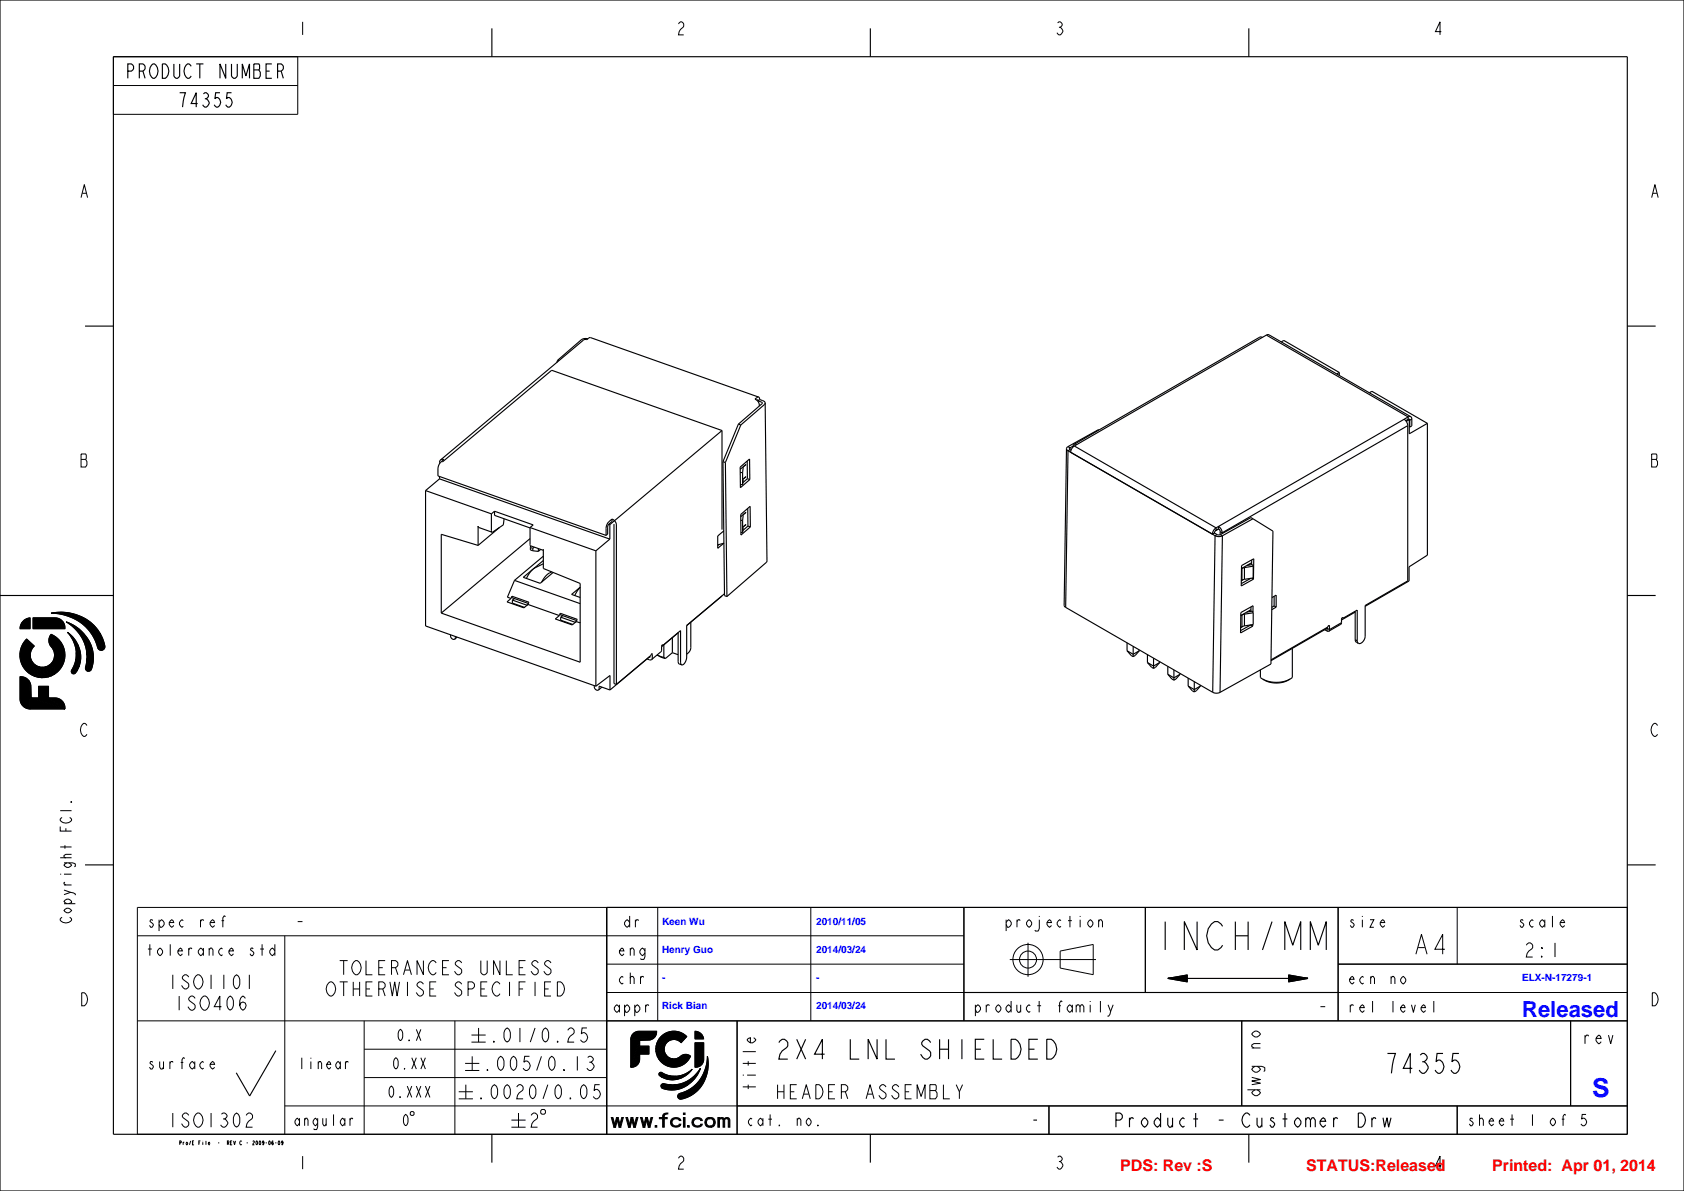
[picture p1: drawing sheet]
<svg xmlns="http://www.w3.org/2000/svg" width="297mm" height="210mm" viewBox="0 0 297 210" stroke-linecap="round" stroke-linejoin="round" font-family="sans-serif">
<defs><g id="words">
<text font-size="4.6" fill="#00f" x="280.8" y="193.4">S</text>
<text font-size="3.9" fill="#00f" x="268.5" y="179.3">Released</text>
<g font-size="2.8" fill="#f00">
<text x="197.6" y="206.5">PDS: Rev :S</text>
<text x="230.4" y="206.5">STATUS:Released</text>
<text x="263.2" y="206.5">Printed: Apr 01, 2014</text>
</g>
<g font-size="1.8" fill="#00f">
<text x="116.8" y="163.1">Keen Wu</text>
<text x="143.9" y="163.1">2010/11/05</text>
<text x="116.8" y="173">-</text>
<text x="116.8" y="168">Henry Guo</text>
<text x="143.9" y="173">-</text>
<text x="143.9" y="168">2014/03/24</text>
<text x="268.5" y="173">ELX-N-17279-1</text>
<text x="116.8" y="177.9">Rick Bian</text>
<text x="143.9" y="177.9">2014/03/24</text>
</g>
</g></defs>
<g fill="none" stroke="#000" stroke-width=".18">
<path d="M20 10h32.5v10.2h-32.5zM20 15.1h32.5M53.4 3.9v2.3M119.7 4.2l.3-.3h.2l.4 .3a.89 .89 0 0 1-.6 1l-.3 1h.9M186.5 4l.3-.1a.53 .53 0 0 1 .5 .5l-.3 .4a.69 .69 0 0 1 .4 .8 .69 .69 0 0 1-.6 .6l-.4-.4M186.8 4.8h.2M254.2 5.6h-1l.8-1.7v2.3M14.3 34.8l.6-2.3 .5 2.3M14.5 34.1h.7M291.3 34.8l.6-2.3 .5 2.3M291.5 34.1h.7M14.3 80h.8l.1 .2-.1 .8 .2 .4v.6l-.2 .3h-.8z"/>
<path d="M14.3 81h.8M291.3 80h.8l.1 .2-.1 .8 .2 .4v.6l-.2 .3h-.8zM291.3 81h.8M3.5 119.3a1.77 1.77 0 0 1 1.6 .7l.2 5a1.76 1.76 0 0 1-1.8-1.8zM3.5 119.3a1.76 1.76 0 0 1 1.9 1.8v2h1.4v-2.1h1.8v2.1a2.42 2.42 0 0 1 2.6 .8l.3 1.1h-6.2a1.76 1.76 0 0 1-1.8-1.8zM4 109.6l.8-.6 .5-.1v2h-1.8l.1-.5zM4.1 109.5l.6-.4 .6-.2v2h-1.8a1.91 1.91 0 0 1 .6-1.4zM4.7 112.7l1.3 1.2-.3 .5-.3 .8-.2 3.6a4 4 0 0 1-.5-6.1zM4.7 112.7l1.3 1.2a2.14 2.14 0 0 0-.1 3.1 2.14 2.14 0 0 0 3 .1 2.14 2.14 0 0 0 .2-3 1.66 1.66 0 0 1-.1-2.3 4 4 0 0 1 1.9 5.7 4 4 0 0 1-5.9 1.1 4 4 0 0 1-.3-5.9zM5.3 115.6v3.2M5.3 115.6l-.1 3.2zM5.4 115.9l.3 .8 .5 2.6-1-.5z"/>
<path d="M5.7 116.7l.7 .6 .4 2.1-.6-.1zM5.8 108.9h3.9a1.75 1.75 0 0 1 1.8 2h-5.7zM6.4 117.3l.5 .3 .5 1.9-.6-.1zM6.9 117.6l.6 .1 .4 1.8h-.5zM7.5 117.7l.6-.1 .4 1.7-.6 .2zM8.1 117.6l.6-.3 .4 1.9-.6 .1zM8.7 117.3l.4-.4 .5 2-.5 .3zM9 108.1a8.2 8.2 0 0 1 8.6 3.5l.3 3.1-.5-.2a8.4 8.4 0 0 0-8.4-6.4zM9 108.1a7.9 7.9 0 0 1 9.5 5.8 .65 .65 0 0 1-.5 .8 .65 .65 0 0 1-.8-.5 8.3 8.3 0 0 0-8.2-6.1zM9 111.8a4 4 0 0 1 .6 7.1v-3.1a3.7 3.7 0 0 0-.9-2.3 1.66 1.66 0 0 1 .3-1.7zM9.6 115.8v3.1l-.5-2zM11.7 109.7a7.2 7.2 0 0 1 3.7 2.8l-.1 3a7.3 7.3 0 0 0-3.6-5.8z"/>
<path d="M11.7 109.7a6.9 6.9 0 0 1 4.6 7.5l-.2 .8a.55 .55 0 0 1-.7 .3 .55 .55 0 0 1-.3-.6 7.1 7.1 0 0 0-3.4-8zM11.9 111.5a5.4 5.4 0 0 1 1.8 2.2l.2 3.9-.4 .7v-3.3a5.8 5.8 0 0 0-1.6-3.5zM11.9 111.5a5 5 0 0 1 1.2 7.3 .42 .42 0 0 1-.4-.1 .42 .42 0 0 1-.1-.5 5.5 5.5 0 0 0-.7-6.7zM13.4 116.3l.1 2-.2 .4a.42 .42 0 0 1-.6 0 .42 .42 0 0 1-.1-.5l.6-1.1zM13.5 115v3.3l-.1-2zM13.7 113.7a4.8 4.8 0 0 1 .2 3.9zM15.3 116.1l.1 2.2-.3-.2v-.3zM15.4 112.5a5.6 5.6 0 0 1 .6 5.7l-.6 .1zM17.6 111.6l.6 1.2 .3 1.1-.1 .5-.5 .3zM5.1 120l.3 .5v2.6l6.1 1.9h-6.2zM5.4 120.5v2.6zM6.8 121h1.8v2.1l2.9 1.9-6.1-1.9h1.4z"/>
<path d="M8.6 123.1h1.1a1.77 1.77 0 0 1 1.8 1.9zM15.3 127.9l-.3-.4a1.2 1.2 0 0 0-.6 2l.4 .3h.2l.3-.3M292.3 127.9l-.3-.4a1.2 1.2 0 0 0-.6 2l.4 .3h.2l.3-.3M10.6 145.7v.8h2M10.6 154.1h.2M10.6 151.2h2M10.6 149.3h2M10.6 142.9h2M11 144.1l-.4 .3a1.06 1.06 0 0 0 1 .7 1.06 1.06 0 0 0 1-.7l-.3-.3M11.3 157.7l1.2-.4 .5 .1 .3 .2v.2M11.3 152.1l1.8 .1 .2 .1v.4l-.2 .1M11.3 159.3h2"/>
<path d="M11.3 156.9l1.2 .4M11.3 156h1.3M11.3 154.1h1.3M11.5 155.5l-.2 .1v.2l.3 .2M11.5 149v.6M11.6 146v.5M11.8 159.3l-.5-.4a.7 .7 0 0 1 .7-.4 .7 .7 0 0 1 .6 .6l-.5 .2M11.8 152.1l-.5 .4a.74 .74 0 0 0 .7 .5 .74 .74 0 0 0 .6-.5l-.5-.4M12.5 141.4l.1-.1zM12.6 150.6h-1l-.3 .2 .2 .4h.1M11 161.7l-.4 .3a1.06 1.06 0 0 0 1 .7 1.06 1.06 0 0 0 1-.7l-.3-.3M11.5 160.3a.72 .72 0 0 1 1.1 .2 .74 .74 0 0 1-.6 .5 .74 .74 0 0 1-.7-.5z"/>
<path d="M14.4 175a.79 .79 0 0 1 .9 .6 1.43 1.43 0 0 1-.4 1.7h-.5zM24.2 160h262.8v40h-262.8zM24.2 165h145.8M50.2 165v35M107 160v40M107 175h180M107 170h63M116 160v20M143 160v20M170 160v20M178.1 169.2h15.2M181.3 166.2v6"/>
<path d="M187 167.7l5.8-1.2v5.4l-5.8-1.2zM202 160v15M236 170h51M236 160v20M257 160v10M291.4 175a.79 .79 0 0 1 .9 .6 1.43 1.43 0 0 1-.4 1.7h-.5zM24.2 180h262.8M50.2 195h236.8M64.2 190h42.8M64.2 185h42.8M64.2 180v20M80.2 180v20"/>
<path d="M111.3 183.2l3.9-.1-.4 .2-2 .1-1.5 4.8zM111.5 182.4l.7-.5 .5-.1h3.1a1.4 1.4 0 0 1-1.4 1.6h-1.6v1.1h1.6v1.4h-1.6a1.82 1.82 0 0 1-.9 2.2l-.6 .1v-5zM111.6 182.3l.4-.3 .5-.2h3.3l-.1 .7-.5 .6-3.9 .1 .1-.5zM112.8 183.4l2-.1zM112.8 183.4v1.1h1.6v1.4h-1.6l-1.5 2.3zM112.8 185.9v.9a1.41 1.41 0 0 1-1.5 1.4zM115.7 184.9l1.5-.3-.1 .4-1.4 .4zM115.7 185.4l1.4-.4 .1 .5-1.4 .3zM115.7 184.4l1.7-.3-.2 .5-1.5 .3zM115.8 185.8l1.4-.3 .2 .5-1.5 .3zM115.8 184l2.1-.4-.5 .5-1.7 .3zM115.9 186.3l1.5-.3 .4 .3-1.7 .4z"/>
<path d="M116.1 186.7h2.6a2.99 2.99 0 0 0 1.8-.7l.7-.1 .6 .3a3.2 3.2 0 0 1-5.7 .5zM116.1 186.7l1.7-.4 .9 .4zM116.3 183.2l2.3 .1-.7 .3-2.1 .4zM116.3 183.2l2.5 .1zM116.3 183.2h2.5M116.3 189.2l.3-.1a4.4 4.4 0 0 0 5.5-.6 4 4 0 0 1-5.9 1zM116.3 189.2l.3-.1 1.6 .6-1.6 .1-.4-.2zM116.5 182.9a3.2 3.2 0 0 1 4.6-.1l-1 1.1a1.72 1.72 0 0 0-2.4-.2 1.72 1.72 0 0 0-.1 2.5 1.72 1.72 0 0 0 2.4 .1 1.33 1.33 0 0 1 1.8-.1 3.2 3.2 0 0 1-4.6 1.5 3.2 3.2 0 0 1-.7-4.8zM116.5 182.8a3.2 3.2 0 0 1 4.6 0l-1 1.1-.3-.4-.7-.2-2.8-.1zM116.6 189.8l3.3-.1 1.3-.5 .9-.7a4.3 4.3 0 0 1-1.8 1.5l-3.1 .1zM116.6 189.8h2.6zM116.6 191.3h4.6a4.3 4.3 0 0 1-4.6 .4z"/>
<path d="M116.7 191.2l.3-.1 1.4 .2h-1.8zM116.7 191.2l.2-.1a5.8 5.8 0 0 0 6.6-2.7 5.2 5.2 0 0 1-6.8 3.4l-.1-.4zM117.2 190.1l3.1-.1a3.8 3.8 0 0 1-3.1 .1zM118.8 191.3a5.8 5.8 0 0 0 4.7-2.9 5.8 5.8 0 0 1-2.3 2.9zM119.5 193.3l2.4-.2-1.8 .7-.4-.1zM122.6 181.8l.6 .2 .4 .3 .5 .9h-1.5zM122.6 183.9h1.5v2.9a1.4 1.4 0 0 1-1.5 1.4zM122.6 181.8a1.53 1.53 0 0 1 1.5 1.4h-1.5zM124.8 186.2a6.6 6.6 0 0 1-2.9 6.9l-2.4 .2 .1-.3a7 7 0 0 0 4.6-4.1 7.2 7.2 0 0 0 .6-2.7zM124.8 186.2a6.4 6.4 0 0 1-4.7 7.6 .52 .52 0 0 1-.6-.4 .52 .52 0 0 1 .4-.6 6.7 6.7 0 0 0 4.9-6.6zM130 180v20M185 195v5"/>
<path d="M219 180v15M257 195v5M277 180v15M31.7 201.5l.3-.1-.1-.2h-.2v.7M32.3 201.4v.5M32.5 201.5l-.1-.1-.1 .1M33.6 201.2l-.2 .7M33.9 201.5h.2M34.2 201.2h-.3v.7h.3M35.1 201.5h.1M35.3 201.2h-.2v.7M35.8 201.2h.1"/>
<path d="M35.8 201.4v.5M36.3 201.2v.7M36.7 201.6h.3l-.1-.2-.2 .3 .2 .2 .1-.2M38.5 201.5h.2M40.1 201.5l.3-.1-.1-.2h-.2v.7M40.3 201.5l.1 .4M40.7 201.5h.1M40.9 201.2h-.2v.7h.2M41.2 201.2l.2 .7 .1-.7M42.6 201.3l-.1-.1a.33 .33 0 0 0-.2 .3 .33 .33 0 0 0 .3 .3v-.1M43.5 201.5h.2M44.6 201.3l.1-.1 .2 .1-.3 .6h.3"/>
<path d="M45.2 201.2h.2v.2l-.1 .5-.2-.3zM45.8 201.2l.2 .2-.2 .5-.1-.3zM46.5 201.4l-.1 .2-.1-.1v-.3l.2 .1v.3l-.1 .3-.1-.2M46.9 201.5h.2M47.5 201.2h.1l.1 .2-.2 .5-.1-.3zM48.2 201.3l-.1-.1-.2 .2 .1 .3 .2 .1v-.3h-.1l-.2 .1M48.5 201.5h.2M49.1 201.2h.2v.2l-.1 .5-.1-.3zM49.9 201.4l-.1 .2-.1-.1v-.3l.2 .1v.3l-.1 .3-.1-.2M53.4 203.9v2.3M119.7 204.2l.3-.3h.2l.4 .3a.89 .89 0 0 1-.6 1l-.3 1h.9M186.5 204l.3-.1a.53 .53 0 0 1 .5 .5l-.3 .4a.69 .69 0 0 1 .4 .8 .69 .69 0 0 1-.6 .6l-.4-.4"/>
<path d="M186.8 204.8h.2M254.2 205.6h-1l.8-1.7v2.3"/>
<circle cx="181.3" cy="169.2" r="2.67"/>
<circle cx="181.3" cy="169.2" r="1.5"/>
<circle cx="32.9" cy="201.6" r=".18"/>
</g>
<g fill="none" stroke="#000" stroke-width=".2">
<path d="M0 0h297v210h-297zM20 10h267v190h-267zM86.8 5v5M153.5 5v5M220.2 5v5M15 57.5h5M103.7 59.7h-.6l-.5 .2-4.2 3.6M222.6 59.5h-.4l-32.8 18.8M223.3 59.1l.5-.1 25 14.5M223.3 59.1l-33.8 19.5M223.3 59.1l25 14.4M287 57.5h5"/>
<path d="M98.4 63.5l-.2 .4M98.4 63.5l.2 .1M127.3 75.9l-30-10.6-19.3 16.2M127.3 75.9l-19.7 16.6M127.3 75.9v17.5M130.2 74.8l-2.7 6.6M130.2 74.8l.5 .1M130.7 74.9l-2.8 6.7M133.5 70.5h.1l.1 .2M133.5 70.5v.1M133.7 70.7h.1M133.7 70.7l.6 .2 .1 .2-4.2 3.7"/>
<path d="M133.8 70l.2 .4M133.8 70l-29.8-10.5-.5 .4-.6 .1-25.2 21.1M133.8 70l-.7 .4 .6 .5 .2 .7M134 70.4h.1M134 70.4l.7 .3 .2 .4M134 70.4l-.3 .3M134.9 71.1l.4 27.9-7.1 6.2M134.9 71.1l-.1 .2-4.1 3.6M188.1 79.1l-.4 27.6 .2 .4M188.1 79.1l.3 .4M188.4 78.8l-.3 .3M188.4 78.8l.3 .2"/>
<path d="M188.4 79.5l-.5 27.6M188.4 79.5l25.9 15M188.7 79l-.1 .1 .1 .2M188.7 79v.3M188.7 79.3l-.3 .2M188.7 79.3l.2 .1M188.8 79.7v.1M189.3 78.8h.1M189.3 78.7l-.6 .3M189.4 78.3l-.1 .5M189.4 78.3l.5 .1M189.5 78.6l-.5 .5-.2 .6"/>
<path d="M189.5 78.6l25 14.5M193.8 75.8l-.1-.1-5.3 3.1M226 60.3l.4-.3 9.8 5.7M236.2 65.7l-.4 .2M236.2 65.7v.5M241.5 69.3l.5-.3 9.7 5.6M247.6 73.9l.5 .5 .2 .7M248.3 75.1v27.3l-7.5 4.4v5.6l-.5 .8-.4 .3-.3-.1M248.3 75.1l-32.7 18.8M248.3 73.5l-33.8 19.6M248.3 73.9l-.4 .3M248.3 73.5v.4"/>
<path d="M248.4 73.9l.1 .1M248.4 73.9h.2v.2M248.4 73.9h-.1M248.5 74l-.5 .3M248.5 74v2.5l3.2-1.9M248.5 75.2l.1 .1M248.5 74l.1 .1M248.6 74.1v1.2M248.8 73.5l.2 .4M248.8 73.5h-.5M249 73.9l-.4 .2M249 73.9v1.2l-.4 .2"/>
<path d="M251.7 74.6v23.3l-3.2 2v2.5l-7.7 4.5M75.1 86.5v23.9l30 10.6M75.1 86.5l11.6 4.1M77.5 84v.4M77.5 84.4l-2.4 2.1M77.5 84.4l30.1 10.7M77.7 81.1l-.2 .7M77.7 81.1l.6-.1-.7 .6-.2 .5-.2 1.8 29.7 10.5M84.3 96.2l-6.5-2v13.9M86.7 90.6v3l.1 .2M86.8 93.8l-2.4-.8-.1-.2v3.4M87.2 90.1v.8l6.3 2.2"/>
<path d="M87.2 90.1l-.5 .5M87.2 90.1l6.8 2.5-.5 .4M88.1 93l-3.8 3.2M88.9 91.5l-.1 1-2 1.3M93.5 93v3.2l2.3 .8M93.5 93l11.6 4.1M93.5 95l-15.7 13.1M93.5 96.5v.5l.5 .1M93.5 96.5l.5 .2M93.6 96.2l-.1 .3M94 96.7v.4M94 97.1l.9 .1"/>
<path d="M94.2 96.5l-.2 .2M94.9 96.7v.5M95.4 96.9l-.5 .3M95.8 99.4l-1.8 1-.6 .7-.6 .9M95.8 96.8v3.4l6.5 2.7v13.9l-24.5-8.7M95.8 98.8l-3.5 3 3 1.1 2.3-2M95.8 98.1l-5.1 4.2M105.1 97.1v23.9M107.4 92.4l.2 .1M107.6 92.5v2.6M107.6 95.1l-2.5 2M107.9 91.5l-.6 .6-.3 .5-.1 1.8"/>
<path d="M107.9 91.5l.6 .4 .2 .6v28.2M107.9 91.5v.4l-.7 .8v1.5l-.3 .2M108.3 92.4v28.1l.4 .2M127.5 81.4l.3 23.6 .4 .2M127.5 81.4l.4 .2M127.9 81.6l.3 23.6M130.5 82.4l1.7-1.5v3.7l-1.6 1.4zM130.6 83.3h.4M130.6 85.4l.4 .1M130.6 85.4v.1M130.6 90.7l1.7-1.4v3.6l-1.6 1.4zM130.6 91.8h.4"/>
<path d="M130.7 93.9h.3M131 83.3v2.2M131 91.8v2.1M131.2 84.3l-.1 .3-.1 .9M131.2 90.6l-.1 .3-.1 .9M131.5 92.5h.1M131.5 90.3l.1 .1M131.5 84.1l-.4 .3M131.5 81.9h.1M131.6 92.5l-.5 .4-.1 1M131.6 81.9l-.5 .5-.1 .9M131.6 81.9l-1.1 .8"/>
<path d="M131.6 90.3l-1 .8M131.6 92.5l-.5 .4M131.6 90.3v.1M131.8 81.3v3.1M131.8 84.4l-.8 .7M131.8 84.4l.4 .2M131.9 89.6v3.2M131.9 92.8l.4 .1M131.9 92.8l-.9 .7M213.8 94.2h.1M214.2 94l.5 .3M214.2 94l-.4 .2"/>
<path d="M214.2 94h.1M214.3 94.5l.7 .1 .6-.1M214.3 94.5l-.4 27.6M214.5 93.1l-.5 .4-.2 .7M214.5 93.5l-.3 .5M214.5 93.1v.4M214.7 94.3h.5M214.7 94.3l-.4 .2M214.9 93.2v-.4l.5 .5 .2 .6M214.9 93.2l.3 .5M214.9 93.2l-.4 .3M214.9 93.3l-.6 .3"/>
<path d="M215.2 93.7v.6M215.2 93.7l.4 .2M215.2 94.3l.4 .2M215.6 93.9v.2M215.6 94.5l-.4 27.6M219 99.7l2.1-1.2v3.6l-2.2 1.2zM219.4 100l.1 .1M219.9 99.7l1-.2 .1 .3M220.4 99.4v.2M220.7 99.2l-1.7 1M220.8 98.7l-.1 .9M221 91.5l-.4-.2-5.4 3"/>
<path d="M221 91.5l3.5 2.2-.3 23.4-9 5M221 91.5l-5.4 3M221 99.8v2.1l-1.5 .3M221 99.8l-1.5 .3M0 105h20M79.5 111.9l.2 .7 .3 .1h.2M80.3 112.2l-.1 .5M80.6 112.3l-.4 .4M90.1 105.5l-.7 .6 3 1.1 .7-.6M90.3 105.1v.3l2.9 1M90.3 105.1l3 1.1-.2 .4M90.3 105.1l-.2 .4"/>
<path d="M90.4 105.8v.5l2.1 .8M90.4 105.8l2.5 .9M90.7 105.5l-.3 .3M90.7 102.3l-1.2 3 .6 .2M90.7 102.3l11.6 4.1M91.1 106.6l-.1 .1M92.9 106.7h.1M93.1 106.6l5.6 1.9M93.1 106.6l-.2 .1M97.3 100.8l-1 .7-.8 1.1M98.7 108.5l-.8 .6 3 1.1 .7-.6M98.8 108.1v.3l2.9 1"/>
<path d="M98.8 108.1l3 1.1-.2 .4M98.8 108.1l-.1 .4M98.9 108.8v.5l2.1 .8M98.9 108.8l2.6 .9M99.3 108.6l-.4 .2M99.6 109.6l-.1 .1M101.5 109.7h-.1M101.6 109.6l.7 .2M101.6 109.6l-.1 .1M102.3 103.6l-.9 1.4M102.3 103.5l-1.5 1.3 1.5 .5M102.3 109.7v.1"/>
<path d="M102.3 109.8h.1M114.1 116.2l.5 .2 .3-.1M114.5 115.9h.1v-.2l-7 6M114.9 116.3l.1-.3v-.7l-.2 .2-6.1 5.2M116.8 113.8h.1M116.9 113.8l-.1-.1-.1 .2-.1 1-1.7 1.4M116.9 113.8l3.1-2.6v5.6l.2 .4M117.1 115.9l.3 .2M117.1 115.9l-1.2-.4 1.5 .6M117.1 113.7v2.2M118.6 115.1l1 .3M118.6 112.4v2.7"/>
<path d="M118.6 115.1l-1.2 1M119.6 111.5v5.2l.1 .3 .5 .2M119.6 111.6l-2.9 2.4M121.8 109.7v4.6l-.2 .6-.5 .4M127.3 105.1l-6.2 5.2M127.8 104.7l-6.7 5.6v5.7l-.3 .9-.3 .3h-.3M187.9 107.1l26 15M198.8 114.7l.7 .9 .4 .2M198.8 113.3v1.4M199.9 114v1.8M200.9 114.7l-1 .7-1.1-.7M200.9 114.6v.1"/>
<path d="M200.9 114.7l-.7 .9-.3 .2M202.4 116.8l.7 .8 .3 .3M202.4 115.4v1.4M203.4 116v1.9M204.5 116.8l-1.1 .6-1-.6M204.5 116.7v.1M204.5 116.8l-.7 .8-.4 .3M206 118.9l.7 .8 .3 .2M206 117.5v1.4M207 118.1v1.8M208.1 118.9l-1.1 .6-1-.6M208.1 118.7v.2"/>
<path d="M208.1 118.9l-.7 .8-.4 .2M209.6 119.6v1.4M219 108.4h.1M219 100.2h.1M219 100.2v2.1l.5-.1M219 108.4v2.1M219.2 102.2l-.3 .2M219.2 110.4l-.4 .3 .2-.2M219.4 108.2l.1 .1M219.5 110.4l-.5 .1M219.5 108.3l-.5 .1M219.5 100.1l-.5 .1"/>
<path d="M219.5 100.1v2.1M219.5 108.3v2.1M219.9 107.9l1-.1 .1 .2M220.4 107.6v.2M220.6 110.2l.3 .2M220.6 110.2l-1.8 1M220.6 110.2h.1M220.6 102l-1.7 .9M220.6 107.5l-1.8 1.1M220.6 107v.8M220.8 101.9l.3 .2M220.9 110.1v.3"/>
<path d="M221 108v-1.2l-2.2 1.2v3.6l2.1-1.2M221 108v2.1l-1.5 .3M221 108l-1.5 .3M222.3 118.1v1.4l.4 .2M222.7 119.7l.4 .2M222.7 119.7l.3 .2M223 119.9l1 .4 1.1 .1 1.1-.1 1-.4M227.2 119.9l-1 .3-1.1 .1-1.1-.1-.9-.3M227.5 119.7l-.3 .2M227.9 114.3v5.2l-.4 .2M233.6 111l.4 .3M234 110.8v.1"/>
<path d="M234 111.3h.3M234 110.9v.4M234.1 110.8l-.1 .1M234.1 110.8l.4 .2M234.1 110.6v.2M234.1 110.7l-9.9 5.8M234.3 110.3l.2 .1M234.5 110.4l-.2-.1-.1 .3-10 5.7M234.5 111l-.2 .3M234.5 110.4v.6M236.6 109.8l-.1 .3-2.2 1.2M236.6 109.8l-2.1 1.2"/>
<path d="M236.7 108.9l.2 .1M236.9 109l-.1-.1-.2 .2v.7M236.9 109l2.5-1.4v5.4M239 112.8l.1 .4 .5 .2M239 112.8l.4 .2M239 107.8v5M239 107.9l-2.4 1.4M239.4 113l.2 .4M287 105h5M104.8 120.9l.2 .6 .3 .2 .3-.1M105.1 121l2.5-1.9v2.6M105.6 121.6l.1-.6 1.9 .7"/>
<path d="M106.2 121.2l-.6 .4M209.6 121l.7 .8 .3 .2M210.6 120.2v1.8M211.7 121l-1.1 .6-1-.6M211.7 120.8v.2M211.7 121l-.7 .8-.4 .2M213.9 122.1l.6 .1 .7-.1M15 152.5h5M287 152.5h5M170 175h66M170 160v20M202 160v15"/>
<path d="M206 172.5l3.4-.6v.6zM206 172.5h3.4v.6zM206 172.5l3.4-.6v1.2zM206 172.5h24.7M227.3 171.9l3.4 .6h-3.4zM227.3 172.5h3.4l-3.4 .6zM227.3 171.9l3.4 .6-3.4 .6zM236 170h51M236 160v20M287 160h-180v40M48.7 185.3l-4.7 8-2.3-4.1M107 180h180"/>
<path d="M130 195h157M130 180v20M185 195v5M219 180v15M257 195v5M277 180v15M86.8 200v5M153.5 200v5M220.2 200v5"/>
</g>
<g fill="#000">
<path d="M4.7 112.7l1.3 1.2-.3 .5-.3 .8-.2 3.6a4 4 0 0 1-.5-6.1zM4.1 109.5l.6-.4 .6-.2v2h-1.8a1.91 1.91 0 0 1 .6-1.4zM5.4 115.9l.3 .8 .5 2.6-1-.5zM5.7 116.7l.7 .6 .4 2.1-.6-.1zM6.4 117.3l.5 .3 .5 1.9-.6-.1zM6.9 117.6l.6 .1 .4 1.8h-.5zM7.5 117.7l.6-.1 .4 1.7-.6 .2zM8.1 117.6l.6-.3 .4 1.9-.6 .1zM9 111.8a4 4 0 0 1 .6 7.1v-3.1a3.7 3.7 0 0 0-.9-2.3 1.66 1.66 0 0 1 .3-1.7zM8.7 117.3l.4-.4 .5 2-.5 .3zM9 108.1a8.2 8.2 0 0 1 8.6 3.5l.3 3.1-.5-.2a8.4 8.4 0 0 0-8.4-6.4zM9.6 115.8v3.1l-.5-2z"/>
<path d="M5.8 108.9h3.9a1.75 1.75 0 0 1 1.8 2h-5.7zM11.7 109.7a7.2 7.2 0 0 1 3.7 2.8l-.1 3a7.3 7.3 0 0 0-3.6-5.8zM11.9 111.5a5.4 5.4 0 0 1 1.8 2.2l.2 3.9-.4 .7v-3.3a5.8 5.8 0 0 0-1.6-3.5zM13.4 116.3l.1 2-.2 .4a.42 .42 0 0 1-.6 0 .42 .42 0 0 1-.1-.5l.6-1.1zM13.5 115v3.3l-.1-2zM13.7 113.7a4.8 4.8 0 0 1 .2 3.9zM15.3 116.1l.1 2.2-.3-.2v-.3zM15.4 112.5a5.6 5.6 0 0 1 .6 5.7l-.6 .1zM17.6 111.6l.6 1.2 .3 1.1-.1 .5-.5 .3zM3.5 119.3a1.77 1.77 0 0 1 1.6 .7l.2 5a1.76 1.76 0 0 1-1.8-1.8zM5.1 120l.3 .5v2.6l6.1 1.9h-6.2zM5.4 120.5v2.6z"/>
<path d="M6.8 121h1.8v2.1l2.9 1.9-6.1-1.9h1.4zM8.6 123.1h1.1a1.77 1.77 0 0 1 1.8 1.9zM206 172.5l3.4-.6v.6zM206 172.5h3.4v.6zM227.3 171.9l3.4 .6h-3.4zM227.3 172.5h3.4l-3.4 .6zM112.8 185.9v.9a1.41 1.41 0 0 1-1.5 1.4zM111.6 182.3l.4-.3 .5-.2h3.3l-.1 .7-.5 .6-3.9 .1 .1-.5zM112.8 183.4v1.1h1.6v1.4h-1.6l-1.5 2.3zM112.8 183.4l2-.1zM111.3 183.2l3.9-.1-.4 .2-2 .1-1.5 4.8zM116.3 189.2l.3-.1 1.6 .6-1.6 .1-.4-.2z"/>
<path d="M116.7 191.2l.3-.1 1.4 .2h-1.8zM115.7 184.9l1.5-.3-.1 .4-1.4 .4zM115.7 185.4l1.4-.4 .1 .5-1.4 .3zM115.7 184.4l1.7-.3-.2 .5-1.5 .3zM115.8 185.8l1.4-.3 .2 .5-1.5 .3zM115.8 184l2.1-.4-.5 .5-1.7 .3zM115.9 186.3l1.5-.3 .4 .3-1.7 .4zM116.3 183.2l2.3 .1-.7 .3-2.1 .4zM116.1 186.7l1.7-.4 .9 .4zM116.6 191.3h4.6a4.3 4.3 0 0 1-4.6 .4zM116.6 189.8h2.6zM116.5 182.8a3.2 3.2 0 0 1 4.6 0l-1 1.1-.3-.4-.7-.2-2.8-.1z"/>
<path d="M117.2 190.1l3.1-.1a3.8 3.8 0 0 1-3.1 .1zM116.1 186.7h2.6a2.99 2.99 0 0 0 1.8-.7l.7-.1 .6 .3a3.2 3.2 0 0 1-5.7 .5zM119.5 193.3l2.4-.2-1.8 .7-.4-.1zM116.6 189.8l3.3-.1 1.3-.5 .9-.7a4.3 4.3 0 0 1-1.8 1.5l-3.1 .1zM122.6 183.9h1.5v2.9a1.4 1.4 0 0 1-1.5 1.4zM118.8 191.3a5.8 5.8 0 0 0 4.7-2.9 5.8 5.8 0 0 1-2.3 2.9zM122.6 181.8l.6 .2 .4 .3 .5 .9h-1.5zM124.8 186.2a6.6 6.6 0 0 1-2.9 6.9l-2.4 .2 .1-.3a7 7 0 0 0 4.6-4.1 7.2 7.2 0 0 0 .6-2.7z"/>
</g>
<!-- layer: ALL_DETAILS -->
<g fill="none" stroke="#000" stroke-width=".18">
<path d="M26.1 167.3h.7M26.4 166.5v2M26.9 162.3l-.1-.1h-.2l-.1 .3a.59 .59 0 0 1 .4 .8l-.1 .2h-.2l-.2-.3M28 167.3l.2-.1 .5 .5v.3l-.5 .5-.4-.5v-.3zM28 162.7l.5-.5 .5 .5a.69 .69 0 0 1-.7 .8l-.3-.5M28 162.2v2M29.9 162.7h.7l-.1-.4-.2-.1-.4 .5v.3l.4 .5 .3-.3M30 166.5v2M30.5 171.9v2.5M31.4 167.7h.8l-.1-.4-.3-.1-.4 .5v.3l.4 .5 .4-.3M31.6 175.6v2.5M32.3 162.3l-.2-.1-.4 .5v.3l.2 .3 .2 .2 .2-.2"/>
<path d="M33.3 167.2v1.3M33.3 172.3l-.4-.4a.61 .61 0 0 0-.7 .6l.4 .4a.85 .85 0 0 1 .5 1.3l-.2 .2a.9 .9 0 0 1-.9-.6M33.9 167.3l-.2-.1h-.2l-.2 .3M34.4 176l-.4-.4a.61 .61 0 0 0-.7 .7l.4 .4a.85 .85 0 0 1 .6 1.2l-.3 .2a.9 .9 0 0 1-.9-.6M34.6 172.1l.2-.2a1.28 1.28 0 0 1 .7 2.1l-.4 .4a1.28 1.28 0 0 1-.7-2.1zM35.4 162.2v1.3M35.7 175.8l.3-.2a1.28 1.28 0 0 1 .7 2.1l-.5 .4a1.28 1.28 0 0 1-.7-2.1zM35.9 167.7l-.5-.5-.4 .5v.3l.4 .5 .5-.5M35.9 167.2v1.3M35.9 162.3l-.1-.1h-.2l-.2 .3M36.9 167.5l.2-.3h.2l.3 .3v1M36.9 167.2v1.3"/>
<path d="M37 162.7h.8l-.1-.4-.2-.1-.5 .5v.3l.5 .5 .3-.3M37.2 171.9v2.5M39.1 177.5h-1.3l1-1.9v2.5M39.1 162.3h.4M39.2 167.3l-.2-.1-.4 .5v.3l.2 .3 .2 .2 .2-.2M39.5 171.9v2.5M39.8 161.7l-.3-.2-.2 .3v1.7M40.3 175.8l.3-.2 .3 .2a1.63 1.63 0 0 1-.3 2.3l-.3-.2a1.81 1.81 0 0 1 0-2.1zM40.4 167.7h.8l-.2-.4-.2-.1-.4 .5v.3l.4 .5 .4-.3M41.4 172.1l.3-.2 .3 .2a1.63 1.63 0 0 1-.3 2.3l-.3-.2a1.81 1.81 0 0 1 0-2.1zM43.3 176l-.5-.4-.2 .2a1.63 1.63 0 0 0 .2 2.3 .93 .93 0 0 0 .5-1.2l-.5-.2-.4 .2-.1 .4M44 171.9v2.5"/>
<path d="M44.7 167.3l-.2-.1h-.2l-.1 .3a.59 .59 0 0 1 .5 .8l-.2 .2h-.2l-.2-.3M45.9 167.3h.7M46.2 166.5v2M48.5 167.7l-.5-.5-.4 .5v.3l.4 .5 .5-.5M48.5 166.5v2M52.5 162.5h.8M57.9 173.3l.3-.2a1.28 1.28 0 0 1 .7 2.1l-.4 .4a1.28 1.28 0 0 1-.7-2.1zM59.9 169.4h1.4M59.9 173.1h1.4M60.6 169.4v2.5M60.6 173.1v2.5M62.3 173.1v2.5"/>
<path d="M62.3 174.4h1.1M62.4 169.6l.3-.2a1.28 1.28 0 0 1 .7 2.1l-.4 .4a1.28 1.28 0 0 1-.7-2.1zM63.4 173.1v2.5M64.6 169.4v2.5h1.1M64.6 174.4h.7M65.7 173.1h-1.1v2.5h1.1M66.8 174.4h.7l.4-.4v-.5l-.4-.4h-.7v2.5M66.8 170.6h.7M67.5 174.4l.4 1.2M67.9 169.4h-1.1v2.5h1.1M68.8 173.1l.4 2.5 .4-2.5 .4 2.5 .5-2.5M69.1 170.6h.7l.4-.4v-.4l-.4-.4h-.7v2.5"/>
<path d="M69.8 170.6l.4 1.3M71.2 171.9l.7-2.5 .7 2.5M71.4 171h.9M71.9 173.1v2.5M74.7 169.4v2.5l-1.1-2.5v2.5M74.7 173.5l-.4-.4a.61 .61 0 0 0-.7 .7l.4 .4a.85 .85 0 0 1 .5 1.2l-.2 .2a.9 .9 0 0 1-.9-.6M75.8 174.4h.7M76.9 169.8l-.4-.4a1.28 1.28 0 0 0-.7 2.1l.4 .4h.3l.4-.4M76.9 173.1h-1.1v2.5h1.1M78.1 170.6h.7M79.2 169.4h-1.1v2.5h1.1M81.4 169.8l-.4-.4a.61 .61 0 0 0-.7 .6l.4 .4a.85 .85 0 0 1 .6 1.3l-.3 .2a.9 .9 0 0 1-.8-.6"/>
<path d="M81.4 173.5l-.4-.4a.61 .61 0 0 0-.7 .7l.4 .4a.85 .85 0 0 1 .6 1.2l-.3 .2a.9 .9 0 0 1-.8-.6M82.5 174.4h.8l.4-.4v-.5l-.4-.4h-.8v2.5M84.8 169.4v2.1l.4 .4h.3l.4-.4v-2.1M84.8 174.4h.7M85.9 173.1h-1.1v2.5h1.1M88.2 169.4v2.5l-1.1-2.5v2.5M88.2 173.5l-.4-.4a1.28 1.28 0 0 0-.7 2.1l.4 .4h.3l.4-.4M89.3 169.4v2.5h1.1M89.9 173.1v2.5M91.5 170.6h.8M91.5 174.4h.8M92.7 169.4h-1.2v2.5h1.2"/>
<path d="M92.7 173.1h-1.2v2.5M94.4 173.1v2.5M94.9 169.8l-.4-.4a.61 .61 0 0 0-.7 .6l.4 .4a.85 .85 0 0 1 .6 1.3l-.3 .2a.9 .9 0 0 1-.8-.6M96 174.4h.8M97.2 169.8l-.4-.4a.61 .61 0 0 0-.8 .6l.5 .4a.85 .85 0 0 1 .5 1.3l-.2 .2a.9 .9 0 0 1-.9-.6M97.2 173.1h-1.2v2.5h1.2M98.3 173.1a.96 .96 0 0 1 1.1 .7 1.46 1.46 0 0 1-.5 1.8h-.6zM109.3 177.7l-.5-.5-.5 .5v.3l.5 .5 .5-.5M109.3 167.7h.7l-.1-.4-.2-.1-.4 .5v.3l.4 .5 .3-.3M109.3 177.2v1.3M109.9 172.3l-.2-.1-.4 .5v.3l.2 .3 .2 .2 .2-.2M110.1 177.7l.5-.5 .5 .5a.69 .69 0 0 1-.7 .8l-.3-.5"/>
<path d="M110.1 177.2v2M111.1 162.7l-.5-.5-.5 .5v.3l.5 .5 .5-.5M111.1 161.5v2M111.2 172.5v-.2l.4-.1 .2 .3v1M111.2 167.5l.2-.3h.2l.2 .3v1M111.2 167.2v1.3M111.2 171.5v2M111.9 177.7l.5-.5 .5 .5a.69 .69 0 0 1-.7 .8l-.3-.5M111.9 177.2v2M112.1 162.2v1.3M112.6 162.3l-.1-.1h-.2l-.2 .3M113 172.2v1.3"/>
<path d="M113.5 172.3l-.1-.1h-.2l-.2 .3M113.8 167.7l-.5-.5-.4 .5v.3l.4 .5 .5-.5M113.8 167.2v1.5l-.2 .3-.1 .2h-.4l-.1-.2M113.9 177.2v1.3M114.4 177.3l-.1-.1h-.2l-.2 .3M117.9 176.5h.7l.1 .2-.1 .6 .3 .4v.5l-.3 .3h-.7zM117.9 171.5h.7l.1 .2-.1 .6 .3 .4v.5l-.3 .3h-.7zM117.9 166.5h.7l.1 .2-.1 .6 .3 .4v.5l-.3 .3h-.7zM117.9 167.3h.7M117.9 177.3h.7M117.9 172.3h.7M117.9 161.5h1.1"/>
<path d="M118.4 161.5v2M120 178.3l.1 .2h-.1zM120 173.3l.1 .2h-.1zM120 168.3l.1 .2h-.1zM120 163.3l.1 .2h-.1zM121.3 176.5h.7l.1 .2-.1 .6 .2 .4v.5l-.2 .3h-.7zM121.3 171.5h.7l.1 .2-.1 .6 .2 .4v.5l-.2 .3h-.7zM121.3 166.5h.7l.1 .2-.1 .6 .2 .4v.5l-.2 .3h-.7zM121.3 167.3h.7M121.3 177.3h.7M121.3 172.3h.7M121.4 161.5a1 1 0 0 1 .9 .6 1 1 0 0 1-.2 1.1l-.3 .3h-.4z"/>
<path d="M123.1 177.5h.5l.4-.3v-.4l-.4-.3h-.5v2M123.1 172.5h.5l.4-.3v-.4l-.4-.3h-.5v2M123.1 167.5h.5l.4-.3v-.4l-.4-.3h-.5v2M123.5 161.5v2M123.6 177.5l.4 1M123.6 172.5l.4 1M123.6 167.5l.4 1M124.7 163.5l.5-2 .6 2M124.8 176.5v1.7l.3 .3h.2l.3-.3v-1.7M124.8 171.5v1.7l.3 .3h.2l.3-.3v-1.7M124.8 166.5v1.7l.3 .3h.2l.3-.3v-1.7M124.9 162.8h.6"/>
<path d="M126.4 176.5h.7l.1 .2-.1 .6 .3 .4v.5l-.3 .3h-.7zM126.4 171.5h.7l.1 .2-.1 .6 .3 .4v.5l-.3 .3h-.7zM126.4 166.5h.7l.1 .2-.1 .6 .3 .4v.5l-.3 .3h-.7zM126.4 163.5v-2l.5 1.7 .6-1.7v2M126.4 167.3h.7M126.4 177.3h.7M126.4 172.3h.7M128.1 178.5l.5-2 .6 2M128.1 173.5l.5-2 .6 2M128.1 168.5l.5-2 .6 2M128.3 161.7l.2-.2a1.04 1.04 0 0 1 .8 1 1.04 1.04 0 0 1-.8 1l-.2-.2a1.25 1.25 0 0 1 0-1.6zM128.3 177.8h.6"/>
<path d="M128.3 172.8h.6M128.3 167.8h.6M129.9 166.5v2M129.9 171.5v2M129.9 176.5v2M130.3 177.2l.4 1.3M130.3 172.2l.4 1.3M130.3 167.2l.4 1.3M130.7 161.5v2l-.8-2v2M130.7 176.5l-.8 1.2M130.7 171.5l-.8 1.2M130.7 166.5l-.8 1.2"/>
<path d="M131.6 161.5a1 1 0 0 1 .9 .6 1 1 0 0 1-.2 1.1l-.3 .3h-.4zM131.6 177.5h.5M131.6 172.5h.5M131.6 167.5h.5M132.4 176.5h-.8v2h.8M132.4 171.5h-.8v2h.8M132.4 166.5h-.8v2h.8M133.3 177.5h.5l.3-.3v-.4l-.3-.3h-.5v2M133.3 172.5h.5l.3-.3v-.4l-.3-.3h-.5v2M133.3 167.5h.5l.3-.3v-.4l-.3-.3h-.5v2M133.8 177.5l.3 1M133.8 172.5l.3 1"/>
<path d="M133.8 167.5l.3 1M145 176.5h.9l-.5 2M145 171.5h.9l-.5 2M145 166.8l.3-.3h.2l.4 .3a.77 .77 0 0 1-.6 .9l-.3 .8h.9M145 161.8l.3-.3h.2l.4 .3a.77 .77 0 0 1-.6 .9l-.3 .8h.9M147.4 176.5l-.6 2M147.4 171.5l-.6 2M147.4 166.5l-.6 2M147.4 161.5l-.6 2M148.4 166.8l.3-.3h.2l.3 .3a.77 .77 0 0 1-.5 .9l-.3 .8h.8M148.4 161.8l.3-.3h.2l.3 .3a.77 .77 0 0 1-.5 .9l-.3 .8h.8M149.1 176.8l-.3-.3a1.3 1.3 0 0 0 0 2 .65 .65 0 0 0 .4-.6 .65 .65 0 0 0-.4-.6l-.3 .2-.1 .3"/>
<path d="M149.1 171.8l-.3-.3a1.3 1.3 0 0 0 0 2 .65 .65 0 0 0 .4-.6 .65 .65 0 0 0-.4-.6l-.3 .2-.1 .3M150.8 176.5l-.6 2M150.8 171.5l-.6 2M151.1 168h-1l.7-1.5v2M151.1 163h-1l.7-1.5v2M152.5 166.5l-.6 2M152.5 161.5l-.6 2M152.6 177.2l-.1 .3-.3 .2-.3-.2a.76 .76 0 0 1 .3-1 1.3 1.3 0 0 1 0 2l-.3-.3M152.6 172.2l-.1 .3-.3 .2-.3-.2a.76 .76 0 0 1 .3-1 1.3 1.3 0 0 1 0 2l-.3-.3M153.6 177.5l.2-.2a.55 .55 0 0 1 .7 .7 .55 .55 0 0 1-.9 .3 .51 .51 0 0 1 0-.8zM153.6 172.5l.2-.2a.55 .55 0 0 1 .7 .7 .55 .55 0 0 1-.9 .3 .51 .51 0 0 1 0-.8zM153.8 177.3l-.3-.3a.47 .47 0 0 1 .5-.5l.3 .3v.2l-.3 .3"/>
<path d="M153.8 172.3l-.3-.3a.47 .47 0 0 1 .5-.5l.3 .3-.1 .4-.2 .1M154.3 167.2l-.1 .3-.3 .2-.3-.2a.76 .76 0 0 1 .3-1 1.3 1.3 0 0 1 0 2l-.3-.3M154.3 162.2l-.1 .3-.3 .2-.3-.2a.76 .76 0 0 1 .3-1 1.3 1.3 0 0 1 0 2l-.3-.3M155.3 167.5l.2-.2a.55 .55 0 0 1 .7 .7 .55 .55 0 0 1-.9 .3 .51 .51 0 0 1 0-.8zM155.3 162.5l.2-.2a.55 .55 0 0 1 .7 .7 .55 .55 0 0 1-.9 .3 .51 .51 0 0 1 0-.8zM155.5 167.3l-.3-.3a.47 .47 0 0 1 .5-.5l.3 .3-.1 .4-.2 .1M155.5 162.3l-.3-.3a.47 .47 0 0 1 .5-.5l.3 .3-.1 .4-.2 .1M172 177.7l.5-.5 .4 .5a.69 .69 0 0 1-.7 .8l-.2-.5M172 177.2v2M173.9 177.2v1.3M174.5 177.3l-.1-.1h-.2l-.3 .3M175.9 177.3l.2-.1 .4 .5v.3l-.4 .5-.5-.5v-.3z"/>
<path d="M177.4 162.7l.5-.5 .4 .5a.69 .69 0 0 1-.6 .8l-.3-.5M177.4 162.2v2M178.3 177.7l-.4-.5-.5 .5v.3l.5 .5 .4-.5M178.3 176.5v2M179.3 177.2v1l.3 .3h.2l.2-.3M179.4 162.2v1.3M179.9 162.3l-.1-.1h-.2l-.2 .3M180 177.2v1.3M181.3 162.3l.2-.1 .5 .5v.3l-.5 .5-.5-.5v-.3zM181.7 177.3l-.2-.1-.5 .5v.3l.3 .3 .2 .2 .2-.2M182.9 177.3h.7M183.3 176.5v2"/>
<path d="M183.3 162.2v1.5l-.1 .3-.1 .2h-.5l-.1-.2M183.3 161.5v.2M184.7 162.7h.7l-.1-.4-.2-.1-.4 .5v.3l.4 .5 .3-.3M186.6 177.3h.5M187.1 162.3l-.2-.1-.4 .5v.3l.2 .3 .2 .2 .2-.2M187.3 176.7l-.2-.2-.2 .3v1.7M188.4 162.3h.6M188.7 161.5v2M189.1 177.7l-.4-.5-.5 .5v.3l.5 .5 .4-.5M189.1 177.2v1.3M189.8 177.5l.2-.3h.2l.3 .3v1M189.8 177.2v1.3"/>
<path d="M190.5 177.5l.2-.3h.2l.3 .3v1M190.5 161.5v.2M190.5 162.2v1.3M192.1 162.3l.2-.1 .4 .5v.3l-.4 .5-.4-.5v-.3zM192.3 176.5v.2M192.3 177.2v1.3M193.8 162.5l.2-.3h.2l.2 .3v1M193.8 162.2v1.3M194.1 176.5v2M195.4 177.2l.5 1.1-.1 .5-.3 .4h-.2M196.3 177.2l-.4 1.1M232.9 177.5h.8"/>
<path d="M238 172.7h.8l-.1-.4-.2-.1-.5 .5v.3l.5 .5 .3-.3M238.1 177.2v1.3M238.7 177.3l-.1-.1h-.2l-.3 .3M238.7 162.3l-.1-.1h-.2l-.2 .3a.59 .59 0 0 1 .5 .8l-.1 .2h-.2l-.3-.3M239.8 177.7h.8l-.1-.4-.2-.1-.5 .5v.3l.5 .5 .3-.3M240.3 161.5v.2M240.3 162.2v1.3M240.5 172.3l-.2-.1-.5 .5v.3l.3 .3 .2 .2 .2-.2M241.6 162.2h.7l-.7 1.3h.7M241.7 172.5l.3-.3h.2l.2 .3v1M241.7 172.2v1.3M242.1 176.5v2"/>
<path d="M243.4 162.7h.8l-.1-.4-.2-.1-.5 .5v.3l.5 .5 .3-.3M245.3 172.5l.3-.3h.2l.2 .3v1M245.3 172.2v1.3M245.7 176.5v2M247 177.7h.8l-.1-.4-.2-.1-.5 .5v.3l.5 .5 .3-.3M247.3 172.3l.2-.1 .4 .5v.3l-.4 .5-.5-.5v-.3zM248.9 177.2l.4 1.3 .3-1.3M249.7 168.3l1-3.5 1 3.5M250.1 167.1h1.2M250.6 177.7h.8l-.1-.4-.2-.1-.5 .5v.3l.5 .5 .3-.3M252.9 176.5v2M254.8 167.4h-1.7l1.3-2.6v3.5"/>
<path d="M268.6 162.3l-.1-.1h-.2l-.1 .3a.59 .59 0 0 1 .4 .8l-.1 .2h-.2l-.2-.3M269.2 166.7l.4-.4h.3l.4 .4a.96 .96 0 0 1-.7 1l-.3 .4-.1 .7h1.1M270.4 162.3l-.2-.1-.4 .5v.3l.2 .3 .2 .2 .2-.2M271.9 168.5l.1 .3h-.1zM271.9 167.1h.1v.2zM272.4 162.7l-.4-.5-.4 .5v.3l.4 .5 .4-.5M272.4 162.2v1.3M272.9 173.5v-2l.5 1.7 .5-1.7v2M273.8 161.5v2M274.2 166.3v2.5M274.8 171.7l.2-.2a1.35 1.35 0 0 1 0 2 1.41 1.41 0 0 1-.2-1.8zM275.2 162.7h.7l-.1-.4-.2-.1-.4 .5v.3l.4 .5 .3-.3"/>
<path d="M277 172.2l-.1 .3-.3 .2-.3-.2a.78 .78 0 0 1 .3-1 1.35 1.35 0 0 1 0 2l-.3-.3M277.9 172.5h.6M279.6 171.7l.2-.2a1.35 1.35 0 0 1 0 2 1.41 1.41 0 0 1-.2-1.8zM281.2 171.7l.2-.2a1.35 1.35 0 0 1 0 2 1.41 1.41 0 0 1-.2-1.8zM283.5 173h-.9l.7-1.5v2M284.3 172.5l.2-.2a.58 .58 0 0 1 .6 .6 .58 .58 0 0 1-.6 .6l-.2-.2a.52 .52 0 0 1 0-.8zM284.5 172.3l-.3-.3a.46 .46 0 0 1 .5-.5l.3 .3-.3 .5M26.9 187.3l-.1-.1h-.2l-.1 .3a.59 .59 0 0 1 .4 .8l-.1 .2h-.2l-.2-.3M28.2 187.2v1l.2 .3h.2l.2-.3M28.8 187.2v1.3M30 187.2v1.3M30.5 196.3v2.5"/>
<path d="M30.5 187.3l-.1-.1h-.2l-.2 .3M31.9 187.3h.4M32.6 186.7l-.3-.2-.2 .3v1.7M33.3 196.7l-.4-.4a.61 .61 0 0 0-.7 .6l.4 .4a.85 .85 0 0 1 .5 1.2l-.2 .3a.9 .9 0 0 1-.9-.7M34.3 187.7l-.4-.5-.5 .5v.3l.5 .5 .4-.5M34.3 187.2v1.3M34.6 196.5l.2-.2a1.28 1.28 0 0 1 .7 2l-.4 .5a1.28 1.28 0 0 1-.7-2.1zM35.9 187.3l-.2-.1-.5 .5v.3l.3 .3 .2 .2 .2-.2M37 187.7h.8l-.1-.4-.2-.1-.5 .5v.3l.5 .5 .3-.3M37.2 196.3v2.5M39.1 196.5l.2-.2a.61 .61 0 0 1 .7 .6l-.4 .4a.74 .74 0 0 1 .6 .9 .74 .74 0 0 1-.9 .6l-.4-.5M39.3 197.3h.3"/>
<path d="M41.4 196.5l.3-.2 .3 .2a1.63 1.63 0 0 1-.3 2.3l-.3-.3a1.81 1.81 0 0 1 0-2zM43.4 196.7l.4-.4h.3l.4 .4a.96 .96 0 0 1-.7 1l-.2 .4-.2 .7h1.1M52.8 197.7l-.4-.5a.74 .74 0 0 0-.4 .6 .74 .74 0 0 0 .4 .7l.4-.5M52.8 197.2v1.3M53.2 186.5v2M53.7 197.5l.2-.3h.2l.2 .3v1M53.7 197.2v1.3M54.8 186.5v.2M54.8 187.2v1.3M56 197.7l-.4-.5a.74 .74 0 0 0-.4 .6 .74 .74 0 0 0 .4 .7l.4-.5M56 197.2l-.1 1.8-.1 .2h-.4l-.1-.2M56.1 187.5l.2-.3h.2l.2 .3v1"/>
<path d="M56.1 187.2v1.3M56.9 197.2v1l.2 .3h.2l.2-.3M57.5 197.2v1.3M57.6 187.7h.7l-.3-.5a.74 .74 0 0 0-.4 .6 .74 .74 0 0 0 .4 .7l.3-.3M58.8 196.5v2M60 187.7l-.4-.5a.74 .74 0 0 0-.4 .6 .74 .74 0 0 0 .4 .7l.4-.5M60 187.2v1.3M60.8 197.7l-.4-.5a.74 .74 0 0 0-.4 .6 .74 .74 0 0 0 .4 .7l.4-.5M60.8 197.2v1.3M60.9 187.2v1.3M61.4 187.3l-.1-.1h-.2l-.2 .3M61.7 197.2v1.3"/>
<path d="M62.2 197.3l-.1-.1h-.2l-.2 .3M68.8 191.7l.2-.2a1.35 1.35 0 0 1 0 2 1.41 1.41 0 0 1-.2-1.8zM69.6 186.7l.2-.2a1.35 1.35 0 0 1 0 2 1.41 1.41 0 0 1-.2-1.8zM70.4 181.7l.2-.2a1.35 1.35 0 0 1 0 2 1.41 1.41 0 0 1-.2-1.8zM70.5 193.3l.1 .2zM71.3 188.3l.1 .2zM71.4 196.7l.2-.2a1.35 1.35 0 0 1 0 2 1.41 1.41 0 0 1-.2-1.8zM71.8 191.5l.8 2M72.1 183.3l.1 .2zM72.4 196.2l.1-.2h.4l.1 .2v.3l-.1 .2h-.4l-.1-.2zM72.6 191.5l-.8 2M72.6 186.5l.8 2"/>
<path d="M73.4 191.5l.8 2M73.4 186.5l-.8 2M73.4 181.5l.8 2M74.2 191.5l-.8 2M74.2 186.5l.8 2M74.2 181.5l-.8 2M75 191.5l.8 2M75 186.5l-.8 2M75.8 191.5l-.8 2M80.9 192.5h2.5M80.9 193.8h2.5M82 187.5h2.5"/>
<path d="M82 188.8h2.5M82.2 191.3v2.5M83.2 182.5h2.5M83.2 183.8h2.5M83.3 186.3v2.5M84.4 181.3v2.5M84.8 193.5l.1 .3h-.1zM85.9 188.5l.2 .3h-.2zM86.9 191.5l.3-.2 .3 .2a1.63 1.63 0 0 1-.3 2.3l-.3-.3a1.81 1.81 0 0 1 0-2zM87.1 183.5l.1 .3h-.1zM88 186.5l.3-.2 .3 .2a1.63 1.63 0 0 1-.3 2.3l-.3-.3a1.81 1.81 0 0 1 0-2zM89.2 191.5l.2-.2 .3 .2a1.63 1.63 0 0 1-.3 2.3l-.2-.3a1.81 1.81 0 0 1 0-2z"/>
<path d="M89.2 181.5l.2-.2 .3 .2a1.63 1.63 0 0 1-.3 2.3l-.2-.3a1.81 1.81 0 0 1 0-2zM90.2 197.5h2.5M90.2 198.8h2.5M90.3 186.5l.3-.2 .3 .2a1.63 1.63 0 0 1-.3 2.3l-.3-.3a1.81 1.81 0 0 1 0-2zM91.1 191.7l.5-.4h.2l.5 .4a.96 .96 0 0 1-.7 1l-.3 .4-.2 .7h1.2M91.4 196.3v2.5M91.7 181.3v2.5M93.4 186.3h-.9l-.1 1 .3-.2a.83 .83 0 0 1 .8 .8 .83 .83 0 0 1-.8 .9l-.4-.5M93.7 191.5l.2-.2 .3 .2a1.63 1.63 0 0 1-.3 2.3l-.2-.3a1.81 1.81 0 0 1 0-2zM93.7 196.7l.4-.4h.3l.4 .4a.96 .96 0 0 1-.7 1l-.3 .4-.1 .7h1.1M94.4 181.3l-.9 2.5M95.4 195.8l.2-.2h.4l.2 .2v.5l-.2 .2h-.4l-.2-.2z"/>
<path d="M95.5 186.3l-.9 2.5M95.9 181.5l.3-.2 .3 .2a1.63 1.63 0 0 1-.3 2.3l-.3-.3a1.81 1.81 0 0 1 0-2zM96.6 191.3l-.8 2.5M97 186.5l.3-.2 .3 .2a1.63 1.63 0 0 1-.3 2.3l-.3-.3a1.81 1.81 0 0 1 0-2zM98.2 191.5l.2-.2 .3 .2a1.63 1.63 0 0 1-.3 2.3l-.2-.3a1.81 1.81 0 0 1 0-2zM98.3 183.5l.1 .3h-.1zM99.4 188.5l.2 .3h-.2zM100.1 181.7l.5-.4h.2l.5 .4a.96 .96 0 0 1-.7 1l-.3 .4-.2 .7h1.2M100.6 193.5l.1 .3h-.1zM101.8 186.3v2.5M102.7 191.5l.2-.2 .3 .2a1.63 1.63 0 0 1-.3 2.3l-.2-.3a1.81 1.81 0 0 1 0-2zM103.5 181.3h-.8l-.2 1 .3-.2a.83 .83 0 0 1 .8 .8 .83 .83 0 0 1-.8 .9l-.4-.5"/>
<path d="M103.6 186.5l.3-.2a.61 .61 0 0 1 .7 .6l-.4 .4a.74 .74 0 0 1 .6 .9 .74 .74 0 0 1-.9 .6l-.4-.5M103.9 187.3h.3M105.8 191.3h-.9l-.1 1 .3-.2a.83 .83 0 0 1 .8 .8 .83 .83 0 0 1-.8 .9l-.5-.5M107.8 197h.3l.5 1.8h-.3zM108.7 197h.3l-.4 1.8h-.3zM108.7 197h.3l.5 1.8h-.3zM109.6 197h.3l-.4 1.8h-.3zM110.4 197h.3l.4 1.8h-.2zM111.3 197h.3l-.5 1.8h-.2zM111.3 197h.3l.5 1.8h-.3zM112.2 197h.3l-.4 1.8h-.3zM113 197h.3l.4 1.8h-.3z"/>
<path d="M113.9 197h.3l-.5 1.8h-.3zM113.9 197h.3l.4 1.8h-.3zM114.8 197h.3l-.5 1.8h-.3zM115.5 198.5h.3v.3h-.3zM116.3 197h.6a.68 .68 0 0 1 .9-.7v.1l-.5 .1-.1 .3v.2h.5v.3h-.5v1.5h-.3v-1.5h-.6zM118.4 197.4a1.04 1.04 0 0 1 1.7 .2h-.3a.68 .68 0 0 0-.8-.3 .68 .68 0 0 0-.5 .7 .69 .69 0 0 0 .6 .5 .69 .69 0 0 0 .7-.3h.3a.94 .94 0 0 1-1.3 .5 .94 .94 0 0 1-.4-1.3zM120.5 196.3h.3v.2h-.3zM120.5 197h.3v1.8h-.3zM121.3 198.5h.3v.3h-.3zM122.2 197.4a1.04 1.04 0 0 1 1.7 .2h-.3a.68 .68 0 0 0-.8-.3 .68 .68 0 0 0-.5 .7 .69 .69 0 0 0 .6 .5 .69 .69 0 0 0 .7-.3h.3a.94 .94 0 0 1-1.3 .5 .94 .94 0 0 1-.4-1.3zM124.5 197.3l.5-.3 .1 .3a.65 .65 0 0 0-.5 .7 .65 .65 0 0 0 .7 .5l.2 .3a.9 .9 0 0 1-1.1-.4 .9 .9 0 0 1 .1-1.1zM125 197a.88 .88 0 0 1 1.1 .7 .88 .88 0 0 1-.6 1.1l-.2-.3a.65 .65 0 0 0 .6-.7 .65 .65 0 0 0-.8-.5z"/>
<path d="M126.6 197h.3v.2l.3-.2 .5 .2a.64 .64 0 0 1 1 .3v1.3h-.3v-1.3l-.2-.2-.4 .2v1.3h-.3v-1.3l-.2-.2-.4 .1v1.4h-.3zM131 187.5h2.3M131 191.6h2.3M131 189.6h.2M131 185.4h2.3M131.8 189.6h1.5M132 187.1v.8M132 191.3v.7M132.6 197.3l-.2-.1a.72 .72 0 0 0-.4 .6 .72 .72 0 0 0 .4 .7l.2-.2M132.9 183l.4 .4-.6 .5h-.4l-.5-.5 .2-.3 .3-.1v.9M134.6 197.7l-.5-.5a.72 .72 0 0 0-.4 .6 .72 .72 0 0 0 .4 .7l.5-.5M134.6 197.2v1.3"/>
<path d="M135.5 197.3h.6M135.8 196.5v2M137.1 192.5h1.2M137.1 191.3v2.5M137.4 198.3l.1 .2h-.1zM138.3 191.3v2.5M139.4 192.5h.7M140.5 191.3h-1.1v2.5h1.1M140.6 197.5l.2-.3h.2l.2 .3v1M140.6 197.2v1.3M141.5 193.8l.7-2.5 .7 2.5M141.8 192.9h.8"/>
<path d="M142.4 197.3l.2-.1a.72 .72 0 0 1 .5 .6 .72 .72 0 0 1-.5 .7 .7 .7 0 0 1-.2-1.2zM143.9 191.3a.96 .96 0 0 1 1.1 .6 1.46 1.46 0 0 1-.5 1.9h-.6zM144.2 198.3l.1 .2h-.1zM146.1 192.5h.7M147.3 191.3h-1.2v2.5h1.2M148.4 192.5h.7l.4-.4v-.4l-.4-.4h-.7v2.5M149.1 192.5l.4 1.3M152.7 193.8l.8-2.5 .7 2.5M153 192.9h.9M156.3 191.7l-.5-.4a.61 .61 0 0 0-.7 .6l.5 .4a.85 .85 0 0 1 .5 1.2l-.3 .3a.9 .9 0 0 1-.8-.7M158.5 191.7l-.4-.4a.61 .61 0 0 0-.7 .6l.4 .4a.85 .85 0 0 1 .6 1.2l-.3 .3a.9 .9 0 0 1-.9-.7M159.6 192.5h.7"/>
<path d="M160.8 191.3h-1.2v2.5h1.2M161.7 193.8v-2.5l.8 2 .7-2v2.5M164 191.3h1l.1 .2v.6l-.1 .2 .3 .4v.6l-.3 .5h-1zM164 192.3h1M166.4 191.3v2.5h1.1M168.6 191.3l.6 1.2v1.3M169.8 191.3l-.6 1.2M220 192.2h2.3M220.8 190l1.5 .3-1.5 .3 1.5 .4-1.5 .3M220.8 188h1.7l.4 .1 .2 .2v.5l-.2 .1M220.8 184.8h1.5M221 182.1l.3-.3h.4l.6 .5-.6 .5h-.4l-.5-.5z"/>
<path d="M221.3 192.2l-.5 .5 .5 .5h.4l.6-.5-.6-.5M221.3 188l-.5 .5 .5 .6h.4l.6-.6-.6-.5M222.3 184h-1.1l-.4 .3v.2l.4 .3M259.7 197.3l-.1-.1h-.2l-.1 .3a.59 .59 0 0 1 .4 .8l-.1 .2h-.2l-.3-.3M260.9 197.5v-.2l.5-.1 .2 .3v1M260.9 196.5v2M262.6 197.7h.8l-.1-.4-.2-.1-.5 .5v.3l.5 .5 .3-.3M264.4 197.7h.8l-.1-.4-.2-.1-.5 .5v.3l.5 .5 .3-.3M266.3 197.3h.7M266.7 196.5v2M270.3 196.5v2M273.7 197.3l.2-.1 .4 .5v.3l-.4 .5-.5-.5v-.3z"/>
<path d="M275.5 197.3h.4M276.1 196.7l-.2-.2-.2 .3v1.7M279.5 182.5v1.6M279.7 196.5h-.7l-.1 .8 .3-.1a.67 .67 0 0 1 .6 .6 .67 .67 0 0 1-.6 .7l-.4-.3M280.2 182.7l-.1-.2h-.3l-.3 .4M281.5 183.1h.9l-.1-.4-.3-.2-.5 .6v.4l.5 .6 .4-.4M283.7 182.5l.4 1.6 .4-1.6"/>
</g>
<g fill="none" stroke="#000" stroke-width=".2">
<path d="M205.5 162.5v5M211.1 162.5v5l-2.2-5v5M215.6 163.3l-.3-.4-.5-.4h-.6a2.93 2.93 0 0 0 0 5h.6l.5-.4 .3-.4M217.9 162.5v5M217.9 165h2.2M220.1 162.5v5M224.3 162.5l-1.6 5M226.6 167.5v-5l1.4 4.2 1.4-4.2v5M231.1 167.5v-5l1.4 4.2 1.4-4.2v5M258.8 176.8l-.3-.3a1.06 1.06 0 0 0-.7 1 1.06 1.06 0 0 0 .7 1l.3-.3M259.7 177.5v-.2l.4-.1 .2 .3v1M259.7 176.5v2"/>
<path d="M262 177.7l-.4-.5a.74 .74 0 0 0-.4 .6 .74 .74 0 0 0 .4 .7l.4-.5M262 177.2v1.3M262.9 177.5l.2-.3h.2l.2 .3v1M262.9 177.2v1.3M265.2 177.7l-.4-.5a.74 .74 0 0 0-.4 .6 .74 .74 0 0 0 .4 .7l.4-.5M265.2 177.2l-.1 1.8-.1 .2h-.4l-.1-.2M266 177.7h.7l-.3-.5a.74 .74 0 0 0-.4 .6 .74 .74 0 0 0 .4 .7l.3-.3M269.6 176.5v2M270.9 177.5l.2-.3h.2l.2 .3v1M270.9 177.2v1.3M274 177.5h.5l.3-.3v-.4l-.3-.3h-.5v2M275.7 177.2v1.3"/>
<path d="M276.2 177.3l-.1-.1h-.2l-.2 .3M277.4 177.3l.2-.1a.74 .74 0 0 1 .4 .6 .74 .74 0 0 1-.4 .7 .72 .72 0 0 1-.2-1.2zM279.6 177.7l-.4-.5a.74 .74 0 0 0-.4 .6 .74 .74 0 0 0 .4 .7l.4-.5M279.6 177.2l-.1 1.8-.1 .2h-.4l-.1-.2M280.5 177.2v1.3M281 177.3l-.1-.1h-.2l-.2 .3M282 177.7h.7l-.3-.5a.74 .74 0 0 0-.4 .6 .74 .74 0 0 0 .4 .7l.3-.3M284.2 177.3l-.1-.1h-.2l-.1 .1v.2l.4 .3a.4 .4 0 0 1 .1 .5 .4 .4 0 0 1-.4 .2l-.2-.3M285.8 177.3l-.1-.1h-.2l-.1 .1v.2l.4 .3a.4 .4 0 0 1 .1 .5 .4 .4 0 0 1-.4 .2l-.2-.3M137.4 183.8l.6-.5h.3l.6 .5v.6l-.2 .3a2.36 2.36 0 0 0-1.3 2.1h1.5M140.5 183.3l1.6 3.5M142.1 183.3l-1.6 3.5"/>
<path d="M145.4 185.9h-1.7l1.3-2.6v3.5M150 183.3v3.5h1.5M154.7 183.3v3.5l-1.6-3.5v3.5M156.3 183.3v3.5h1.5M164.1 183.8l-.6-.5a.85 .85 0 0 0-.9 .8l1.5 1.5v.6l-.6 .6a1.26 1.26 0 0 1-1.1-.9M165.7 183.3v3.5M165.7 185h1.6M167.3 183.3v3.5M169.7 183.3v3.5M172 185h1M173.6 183.3h-1.6v3.5h1.6M175.2 183.3v3.5h1.5"/>
<path d="M178.3 183.3a1.34 1.34 0 0 1 1.6 .8 2.05 2.05 0 0 1-.8 2.7h-.8zM181.5 185h.9M182.3 197.5h.6M183 183.3h-1.5v3.5h1.5M184.6 183.3a1.34 1.34 0 0 1 1.6 .8 2.05 2.05 0 0 1-.8 2.7h-.8zM196.8 197.5h.7l.4-.4v-.4l-.4-.4h-.7v2.5M199.2 197.1v1.7M199.9 197.3l-.1-.2h-.3l-.3 .4M201.6 197.3l.3-.2 .5 .6v.4l-.5 .7-.6-.7v-.4zM204.7 197.7l-.6-.6-.5 .6v.4l.5 .7 .6-.7M204.7 196.3v2.5M206 197.1v1.2l.2 .5h.3l.3-.5"/>
<path d="M206.8 197.1v1.7M208.9 197.3l-.3-.2-.5 .6v.4l.2 .4 .3 .3 .3-.3M210.5 197.3h.8M210.9 196.3v2.5M215 197.5h.8M220.4 196.7l-.4-.4a1.28 1.28 0 0 0-.7 2l.4 .5h.3l.4-.5M221.7 197.1v1.2l.3 .5h.3l.2-.5M222.5 197.1v1.7M224.7 197.3l-.2-.2h-.3l-.1 .4a.95 .95 0 0 1 .7 .8l-.3 .5h-.3l-.2-.5M226.2 197.3h.8M226.6 196.3v2.5M228.6 197.3l.3-.2 .5 .6v.4l-.5 .7-.6-.7v-.4z"/>
<path d="M230.3 197.5l.3-.4h.2l.3 .4v1.3M230.3 197.1v1.7M231.1 197.5l.3-.4h.3l.3 .4v1.3M232.8 197.7h1l-.1-.4-.3-.2-.6 .6v.4l.6 .7 .4-.5M235.2 197.1v1.7M235.9 197.3l-.1-.2h-.3l-.3 .4M239.6 196.3a.96 .96 0 0 1 1.1 .6 1.46 1.46 0 0 1-.6 1.9h-.5zM242 197.1v1.7M242.7 197.3l-.2-.2h-.3l-.2 .4M243.9 197.1l.3 1.7 .4-1.7 .3 1.7 .4-1.7M282.8 190.3l-.6-.5a.85 .85 0 0 0-1 .8l1.6 1.5v.6l-.6 .6a1.26 1.26 0 0 1-1.2-.9"/>
</g>
<g fill="#000">
<path d="M107.8 197h.3l.5 1.8h-.3zM108.7 197h.3l-.4 1.8h-.3zM108.7 197h.3l.5 1.8h-.3zM109.6 197h.3l-.4 1.8h-.3zM110.4 197h.3l.4 1.8h-.2zM111.3 197h.3l-.5 1.8h-.2zM111.3 197h.3l.5 1.8h-.3zM112.2 197h.3l-.4 1.8h-.3zM113 197h.3l.4 1.8h-.3zM113.9 197h.3l-.5 1.8h-.3zM113.9 197h.3l.4 1.8h-.3zM114.8 197h.3l-.5 1.8h-.3z"/>
<path d="M115.5 198.5h.3v.3h-.3zM116.3 197h.6a.68 .68 0 0 1 .9-.7v.1l-.5 .1-.1 .3v.2h.5v.3h-.5v1.5h-.3v-1.5h-.6zM118.4 197.4a1.04 1.04 0 0 1 1.7 .2h-.3a.68 .68 0 0 0-.8-.3 .68 .68 0 0 0-.5 .7 .69 .69 0 0 0 .6 .5 .69 .69 0 0 0 .7-.3h.3a.94 .94 0 0 1-1.3 .5 .94 .94 0 0 1-.4-1.3zM120.5 196.3h.3v.2h-.3zM120.5 197h.3v1.8h-.3zM121.3 198.5h.3v.3h-.3zM122.2 197.4a1.04 1.04 0 0 1 1.7 .2h-.3a.68 .68 0 0 0-.8-.3 .68 .68 0 0 0-.5 .7 .69 .69 0 0 0 .6 .5 .69 .69 0 0 0 .7-.3h.3a.94 .94 0 0 1-1.3 .5 .94 .94 0 0 1-.4-1.3zM124.5 197.3l.5-.3 .1 .3a.65 .65 0 0 0-.5 .7 .65 .65 0 0 0 .7 .5l.2 .3a.9 .9 0 0 1-1.1-.4 .9 .9 0 0 1 .1-1.1zM125 197a.88 .88 0 0 1 1.1 .7 .88 .88 0 0 1-.6 1.1l-.2-.3a.65 .65 0 0 0 .6-.7 .65 .65 0 0 0-.8-.5zM126.6 197h.3v.2l.3-.2 .5 .2a.64 .64 0 0 1 1 .3v1.3h-.3v-1.3l-.2-.2-.4 .2v1.3h-.3v-1.3l-.2-.2-.4 .1v1.4h-.3z"/>
</g>
<!-- layer: ALL_FEATURES -->
<path d="M126.7 96l-.1 .2M127.6 93.6l-1 .9v2.2l1.1-.9M127.6 93.6v.1M127.7 95.7l-1.1 .4M224.3 105.4l.8-.5v2.2M224.7 106.8l.4 .3M224.7 105.1v1.7M224.7 106.8l-.4 .3M225.1 107.1l-.8 .4" fill="none" stroke="#000" stroke-width=".2"/>
<!-- layer: DETAIL_ITEMS -->
<g fill="none" stroke="#000" stroke-width=".2">
<path d="M22.5 12.5h.7l.4-.4v-.4l-.4-.4h-.7v2.5M24.6 12.5h.6l.4-.4v-.4l-.4-.4h-.6v2.5M25.2 12.5l.4 1.3M26.7 11.5l.3-.2a.84 .84 0 0 1 .7 .6 1.58 1.58 0 0 1-.5 1.9 .84 .84 0 0 1-.7-.6 1.66 1.66 0 0 1 .2-1.7zM28.6 11.3a.87 .87 0 0 1 1.1 .6 1.58 1.58 0 0 1-.6 1.9h-.5zM30.7 11.3v2.1l.3 .4h.3l.4-.4v-2.1M31.7 16.4h1l-.5 2.5M33.7 11.7l-.4-.4a.84 .84 0 0 0-.7 .6 1.58 1.58 0 0 0 .5 1.9h.2l.4-.4M34.6 11.3h1.3M34.9 18.3h-1.2l.9-1.9v2.5M35.2 11.3v2.5M35.9 16.6l.2-.2a.58 .58 0 0 1 .7 .6l-.4 .4a.76 .76 0 0 1 .5 .9 .76 .76 0 0 1-.8 .6l-.4-.4"/>
<path d="M36.1 17.4h.3M38.8 16.4h-.8l-.1 1 .3-.2a.85 .85 0 0 1 .7 .8 .85 .85 0 0 1-.7 .9l-.4-.4M39.8 11.3v2.5l-1-2.5v2.5M40.8 11.3v2.1l.4 .4h.3l.3-.4v-2.1M40.8 16.4h-.7l-.2 1 .3-.2a.85 .85 0 0 1 .8 .8 .85 .85 0 0 1-.8 .9l-.4-.4M42.7 13.8v-2.5l.7 2.1 .6-2.1v2.5M44.8 11.3h.9l.1 .2v.6l-.1 .2 .2 .5v.6l-.2 .4h-.9zM44.8 12.3h.9M46.9 12.5h.7M47.9 11.3h-1v2.5h1M49 12.5h.6l.4-.4v-.4l-.4-.4h-.6v2.5M49.6 12.5l.4 1.3"/>
</g>
<!-- layer: NOTES -->
<path d="M244.7 185.8h1.4l-.4 1.1-.3 2.4M249.1 188.4h-1.6l1.2-2.6v3.5M250.5 186l.3-.2a.8 .8 0 0 1 .9 .8l-.5 .6a1.59 1.59 0 0 1 .7 1.2 1.15 1.15 0 0 1-1.1 .9l-.5-.6M250.8 187.2h.4M254.5 185.8h-1l-.2 1.4 .3-.3a1.12 1.12 0 0 1 .9 1.8l-.5 .6h-.4l-.5-.6M257.3 185.8h-1l-.2 1.4 .3-.3a1.12 1.12 0 0 1 .9 1.8l-.5 .6h-.4l-.5-.6" fill="none" stroke="#000" stroke-width=".2"/>
<g fill="#fff">
<path d="M279 185.7h7.1v8.4h-7.1z"/>
<path d="M254.4 175.8h32.1v3.9h-32.1z"/>
<path d="M143.2 160.3h26.5v4.2h-26.5z"/>
<path d="M116.4 160.3h25.8v4.2h-25.8z"/>
<path d="M143.2 165.6h26.5v4.2h-26.5z"/>
<path d="M116.4 165.6h25.8v4.2h-25.8z"/>
<path d="M143.2 170.5h26.5v4.2h-26.5z"/>
<path d="M116.4 170.5h25.8v4.2h-25.8z"/>
<path d="M143.2 175.4h26.5v4.3h-26.5z"/>
<path d="M116.4 175.4h25.8v4.3h-25.8z"/>
<path d="M254.4 170.5h31.7v4.2h-31.7z"/>
</g>
<use href="#words"/>
</svg>
